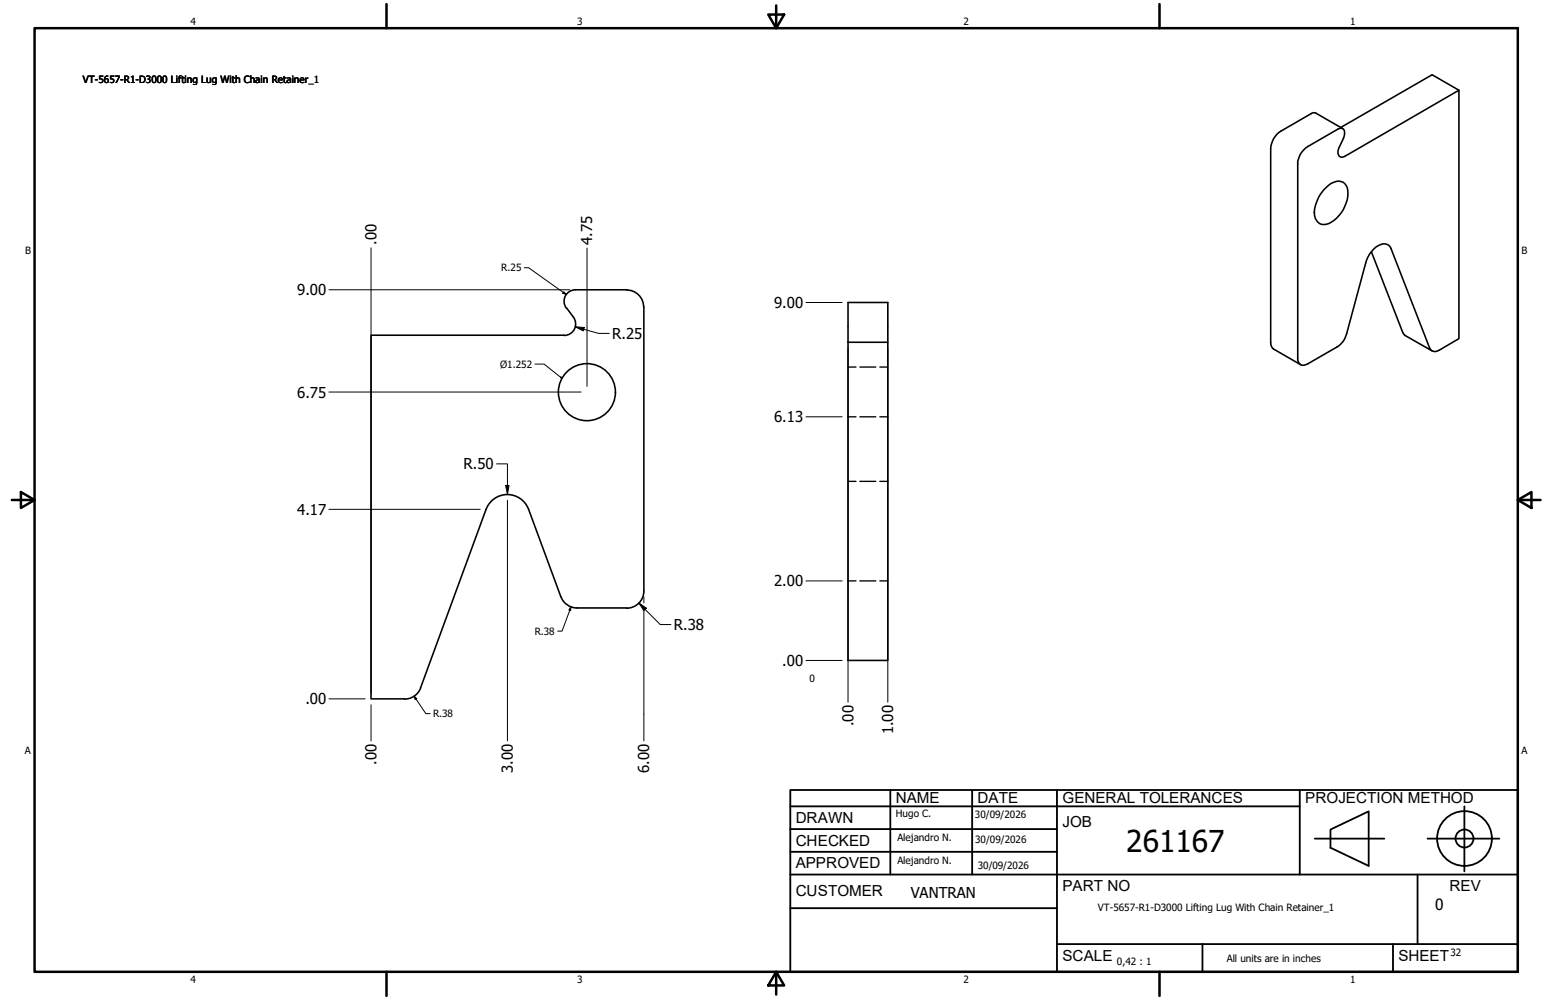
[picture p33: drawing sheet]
<svg xmlns="http://www.w3.org/2000/svg" width="432mm" height="279mm" viewBox="0 0 432 279" stroke-linecap="round" stroke-linejoin="round" font-family="sans-serif">
<defs><g id="words">
<text font-size="8.4" x="314.6" y="238.1">261167</text>
<g font-size="4.3">
<text x="250.2" y="224.2">NAME</text>
<text x="273" y="224.2">DATE</text>
<text x="296.7" y="224.3">GENERAL TOLERANCES</text>
<text x="364.6" y="224.3">PROJECTION METHOD</text>
<text x="222.2" y="229.9">DRAWN</text>
<text x="296.7" y="230.9">JOB</text>
<text x="222.2" y="236.3">CHECKED</text>
<text x="222.2" y="242.6">APPROVED</text>
<text x="222.2" y="250.3">CUSTOMER</text>
<text x="296.7" y="249">PART NO</text>
<text x="404.8" y="248.9">REV</text>
<text x="400.9" y="254.1">0</text>
<text x="296.7" y="268.4">SCALE</text>
<text x="390.6" y="268.4">SHEET</text>
</g>
<g font-size="4.2">
<text x="105.2" y="68.5" transform="rotate(-90 105.2 68.5)">.00</text>
<text x="165.4" y="68.5" transform="rotate(-90 165.4 68.5)">4.75</text>
<text x="83" y="82.5">9.00</text>
<text x="216.2" y="86">9.00</text>
<text x="171" y="94.7">R.25</text>
<text x="83" y="111.1">6.75</text>
<text x="216.2" y="118">6.13</text>
<text x="129.5" y="131.1">R.50</text>
<text x="83" y="143.8">4.17</text>
<text x="216.2" y="163.8">2.00</text>
<text x="188.2" y="176">R.38</text>
<text x="218.5" y="186.1">.00</text>
<text x="85.3" y="196.8">.00</text>
<text x="238.4" y="202.9" transform="rotate(-90 238.4 202.9)">.00</text>
<text x="249.5" y="205.2" transform="rotate(-90 249.5 205.2)">1.00</text>
<text x="105.2" y="213.6" transform="rotate(-90 105.2 213.6)">.00</text>
<text x="143.3" y="215.9" transform="rotate(-90 143.3 215.9)">3.00</text>
<text x="181.4" y="215.9" transform="rotate(-90 181.4 215.9)">6.00</text>
<text x="254.4" y="250.8">VANTRAN</text>
</g>
<g font-size="2.8">
<text x="53.2" y="6.9">4</text>
<text x="161.2" y="6.9">3</text>
<text x="269.1" y="6.9">2</text>
<text x="377.1" y="6.9">1</text>
<text x="23.2" y="23.2">VT-5657-R1-D3000 Lifting Lug With Chain Retainer_1</text>
<text x="7" y="70.9">B</text>
<text x="424.9" y="70.9">B</text>
<text x="140" y="75.8">R.25</text>
<text x="139.7" y="102.7">Ø1.252</text>
<text x="149.4" y="177.4">R.38</text>
<text x="226.1" y="190.4">0</text>
<text x="121" y="200.4">R.38</text>
<text x="6.9" y="210.6">A</text>
<text x="424.9" y="210.6">A</text>
<text x="250.2" y="228.3">Hugo C.</text>
<text x="272.3" y="228.4">30/09/2026</text>
<text x="250.6" y="234.9">Alejandro N.</text>
<text x="272.4" y="235.6">30/09/2026</text>
<text x="250.6" y="241.5">Alejandro N.</text>
<text x="273.1" y="242.8">30/09/2026</text>
<text x="306.6" y="254.5">VT-5657-R1-D3000 Lifting Lug With Chain Retainer_1</text>
<text x="312" y="269.7">0,42 : 1</text>
<text x="342.6" y="268.7">All units are in inches</text>
<text x="405.1" y="267.1">32</text>
<text x="53.2" y="274.6">4</text>
<text x="161.2" y="274.6">3</text>
<text x="269.1" y="274.6">2</text>
<text x="377.1" y="274.6">1</text>
</g>
</g></defs>
<!-- layer: Visible (ANSI) -->
<g fill="none" stroke="#000" stroke-width=".44">
<path d="M375 35.9l-7.5-4.3-.6-.1-9.1 5.1a6.1 6.1 0 0 0-2.9 4.9v54.2a2.24 2.24 0 0 0 .8 1.8l7.5 4.4M407.5 25.2l-7.5-4.3-25.5 14.7M364.7 41.3l9-5.2a1.21 1.21 0 0 1 1.5 0 1.21 1.21 0 0 1 .3 1.4l-.3 1.2a6.8 6.8 0 0 0-1.5 4.1 1.17 1.17 0 0 0 .7 1 1.17 1.17 0 0 0 1.2-.1l31.9-18.5v69.4l-5.5 3.3a1.72 1.72 0 0 1-2.7-.7l-10.8-27.8a2.25 2.25 0 0 0-3.6-.8l-1.2 1-1.2 1.4-.8 1.6-5.6 20.7a5.9 5.9 0 0 1-2.6 3.6l-8.2 4.8a1.69 1.69 0 0 1-2 .2 1.69 1.69 0 0 1-.8-1.8v-55l.1-.7a6 6 0 0 1 2.1-3.1zM369.7 53.1a5.3 5.3 0 0 1 4.9-2.4 3.3 3.3 0 0 1 1.8 4.2 9.5 9.5 0 0 1-6 7.8 2.84 2.84 0 0 1-3.3-3.3l.6-2.8a9.3 9.3 0 0 1 2-3.5zM383 70.4l9 22.8 .4 .5 7.6 4.3M157.6 93.7h-54v101.6h9.4M158.2 86l1.9 2.6M160.1 88.6a3.2 3.2 0 0 1 .3 3.4 3.2 3.2 0 0 1-2.8 1.7M160.8 81a3.2 3.2 0 0 0-2.9 1.7 3.2 3.2 0 0 0 .3 3.4M160.8 81h14.2a4.7 4.7 0 0 1 4.8 4.8v79.3M236.9 95.6h11.1v88.9h-11.1v-100h11.1v11.1M161.1 169.9h14"/>
<path d="M161.1 169.9a4.7 4.7 0 0 1-4.4-3.1l-9.1-24.5a6.3 6.3 0 0 0-5.9-4.1 6.3 6.3 0 0 0-5.9 4.1l-18.3 49.9M179.8 165.1a4.8 4.8 0 0 1-4.8 4.8M117.5 192.2a4.8 4.8 0 0 1-4.5 3.1"/>
<circle cx="163.9" cy="109.6" r="8"/>
</g>
<!-- layer: Hidden (ANSI)-1 -->
<path d="M236.9 102.6h2.2M236.9 116.5h2.2M240.2 102.6h4.4M240.2 116.5h4.4M245.7 102.6h2.3M245.7 116.5h2.3M236.9 134.5h2.2M240.2 134.5h4.4M245.7 134.5h2.3M236.9 162.3h2.2M240.2 162.3h4.4M245.7 162.3h2.3" fill="none" stroke="#000" stroke-width=".38"/>
<!-- layer: Borde (ANSI) -->
<g fill="none" stroke="#000" stroke-width=".7">
<path d="M9.7 7.9h414.2v263.6h-414.2zM107.9 1.1v6.8M214.6 4.1h4.4l-2.2 3.8zM216.8 1.5v6.4M323.8 1.1v6.8M3.3 139.7h6.4M5.8 137.5l3.9 2.2-3.9 2.2zM423.9 139.7l3.8-2.2v4.4zM423.9 139.7h6.4M107.9 271.5v6.8M216.8 271.5l2.2 3.8h-4.4zM216.8 271.5v6.4"/>
<path d="M323.8 271.5v6.8"/>
</g>
<!-- layer: Title (ANSI)-1 -->
<g fill="none" stroke="#000" stroke-width=".51">
<path d="M220.7 220.7h203.2v50.8h-203.2zM220.7 225.3h142.3M220.7 231.6h74.5M220.7 238h74.5M248.7 220.7v23.6M271.5 220.7v23.6M295.2 220.7v50.8M363 220.7v23.6M367.2 234.3h19.5M371.6 231.8l10.7-5.1v15.2l-10.7-5zM398.7 234.3h20.1M409 225.3v18.2"/>
<path d="M220.7 244.3h203.2M220.7 253.7h74.5M395.9 244.3v19.5M295.2 263.8h128.7M335.9 263.8v7.7M389.1 263.8v7.7"/>
<circle cx="409" cy="234.3" r="7.7"/>
<circle cx="409" cy="234.3" r="2.51"/>
</g>
<!-- layer: Cota (ANSI) -->
<g fill="none" stroke="#000" stroke-width=".28">
<path d="M103.6 69.3v124.4M146.4 74.8h1.2l10.6 7.5M164 69.3v38.6M91.9 81h67.2M157.5 81.5l.7 .8-1-.4zM160.7 91.3l2.5 .2-.3 1zM160.7 91.3l6.5 1.9h3M225.1 84.5h10.1M236.9 97.2v99M248 97.2v99M91.9 109.5h70.4M225.1 116.5h10.1"/>
<path d="M138.7 129.6h3v8.5M141.2 135.6h1l-.5 2.5zM141.7 139.8v67.2M91.9 142.3h42.2M159.4 169.6v1l-.5-.2zM159.4 169.6l-2.4 6.7h-1.2M178.4 168.5l2.1 1.4-.7 .7zM178.4 168.5l6 6h3M179.8 170.5v36.5M179.8 166.8v1.7M225.1 162.3h10.1M91.9 195.3h10.1"/>
<path d="M103.6 196.9v10.1M115.6 194.5l.8 .7-.4 .3zM115.6 194.5l3.3 4.9h1.2M225.1 184.5h10.1"/>
</g>
<path d="M149.4 101.7h2.6l5 4M156.7 105.3l.3 .4-.5-.2z" fill="none" stroke="#000" stroke-width=".28"/>
<path d="M156.7 105.3l.3 .4-.5-.2z" fill="#000"/>
<!-- layer: Cota (ANSI) -->
<path d="M157.5 81.5l.7 .8-1-.4zM160.7 91.3l2.5 .2-.3 1zM141.2 135.6h1l-.5 2.5zM159.4 169.6v1l-.5-.2zM178.4 168.5l2.1 1.4-.7 .7zM115.6 194.5l.8 .7-.4 .3z" fill="#000"/>
<use href="#words"/>
</svg>
